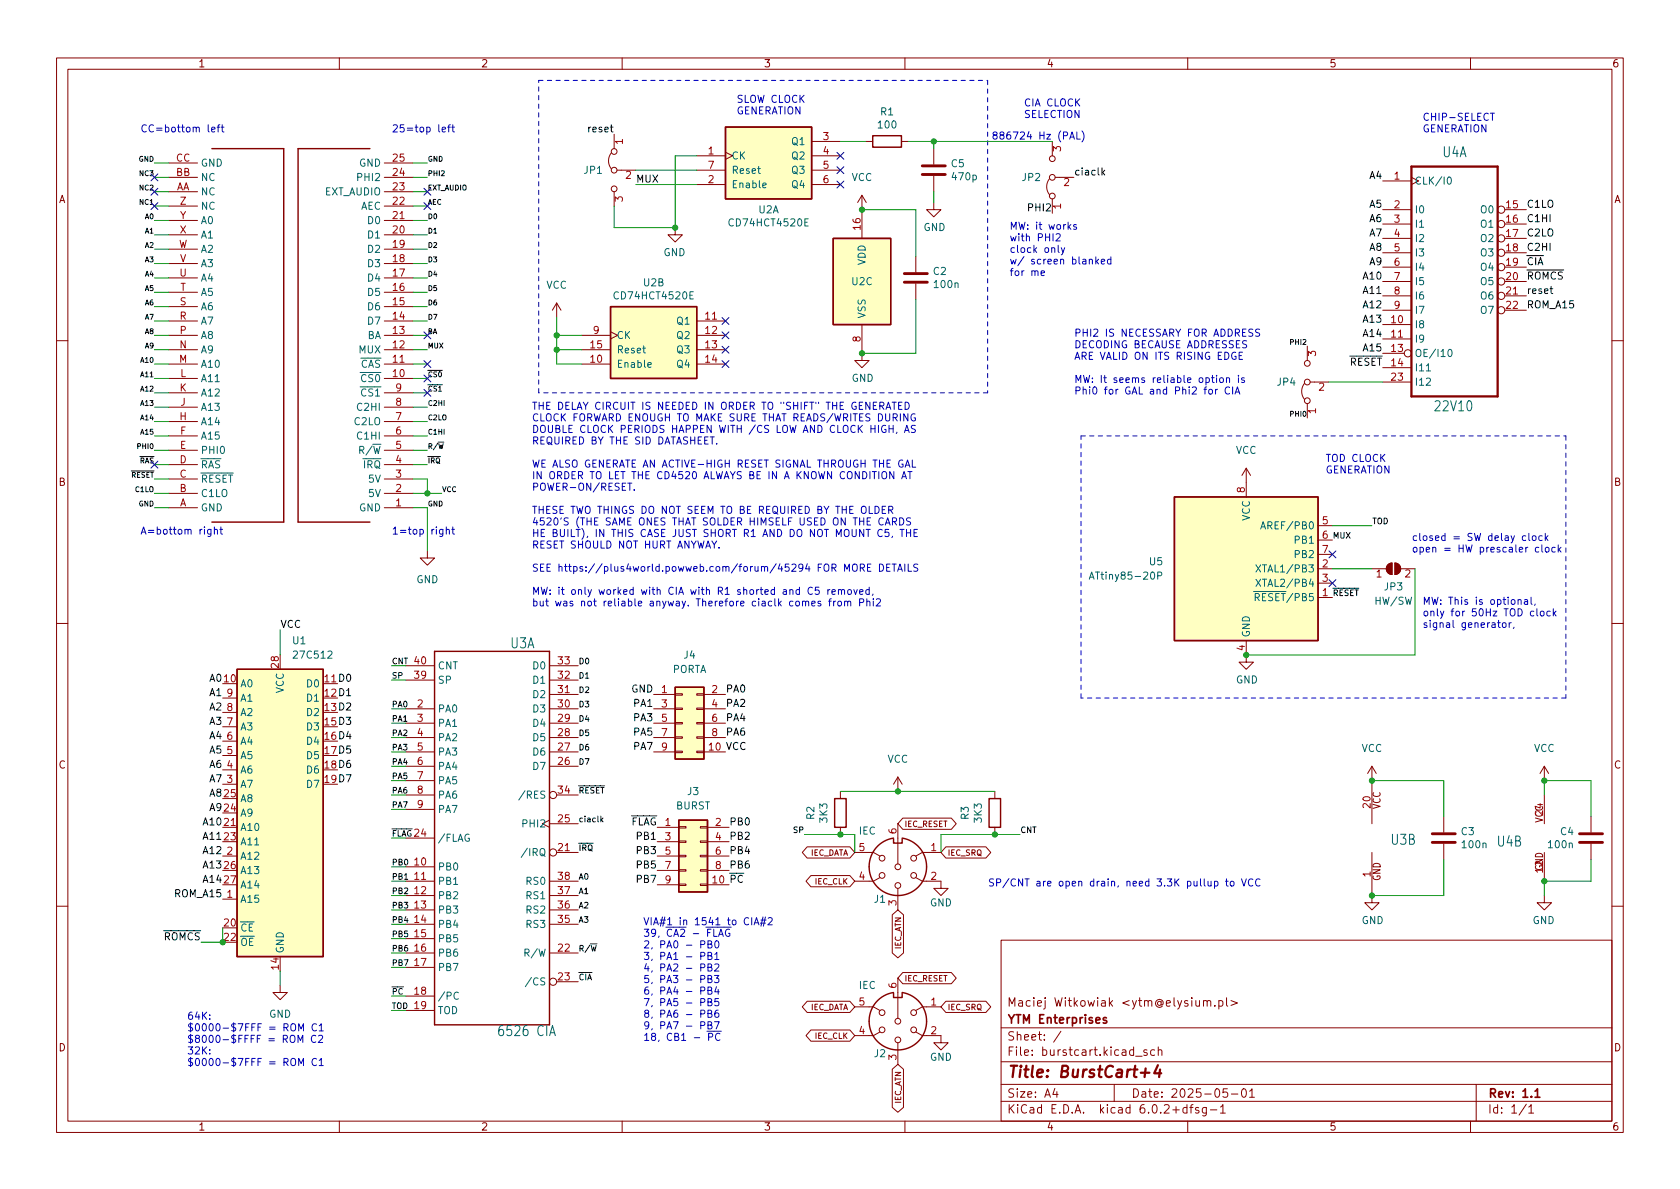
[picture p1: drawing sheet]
<svg xmlns="http://www.w3.org/2000/svg" width="297mm" height="210mm" viewBox="0 0 297 210" stroke-linecap="round" stroke-linejoin="round" font-family="sans-serif">
<defs><g id="words">
<text font-size="2.8" fill="#840000" x="178" y="190.6">Title: BurstCart+4</text>
<g font-size="2.5" fill="#006464">
<text x="255.1" y="27.8">U4A</text>
<text x="253.9" y="72.7">22V10</text>
<text x="90.3" y="114.6">U3A</text>
<text x="246" y="149.4">U3B</text>
<text x="264.8" y="149.7">U4B</text>
<text x="88.7" y="183.2">6526 CIA</text>
</g>
<g font-size="2.1" fill="#840000">
<text x="178" y="178">Maciej Witkowiak &lt;ytm@elysium.pl&gt;</text>
<text x="178" y="184">Sheet: /</text>
<text x="178" y="181">YTM Enterprises</text>
<text x="178" y="186.7">File: burstcart.kicad_sch</text>
<text x="178" y="196.9">KiCad E.D.A. kicad 6.0.2+dfsg-1</text>
<text x="178" y="194.1">Size: A4</text>
<text x="200" y="194.1">Date: 2025-05-01</text>
<text x="263" y="194.1">Rev: 1.1</text>
<text x="263" y="196.9">Id: 1/1</text>
</g>
<g font-size="1.8" fill="#840000">
<text x="35" y="11.9">1</text>
<text x="85" y="11.9">2</text>
<text x="135" y="11.9">3</text>
<text x="185" y="11.9">4</text>
<text x="235" y="11.9">5</text>
<text x="285" y="11.9">6</text>
<text x="10.3" y="35.9">A</text>
<text x="285.3" y="35.9">A</text>
<text x="10.3" y="85.9">B</text>
<text x="285.3" y="85.9">B</text>
<text x="10.3" y="135.9">C</text>
<text x="285.3" y="135.9">C</text>
<text x="244.1" y="143.1" transform="rotate(-90 244.1 143.1)">VCC</text>
<text x="244.1" y="155.8" transform="rotate(-90 244.1 155.8)">GND</text>
<text x="10.3" y="185.9">D</text>
<text x="285.3" y="185.9">D</text>
<text x="35" y="199.9">1</text>
<text x="85" y="199.9">2</text>
<text x="135" y="199.9">3</text>
<text x="185" y="199.9">4</text>
<text x="235" y="199.9">5</text>
<text x="285" y="199.9">6</text>
</g>
<g font-size="1.8" fill="#0000c2">
<text x="24.8" y="23.4">CC=bottom left</text>
<text x="69.2" y="23.4">25=top left</text>
<text x="130.2" y="18.2">SLOW CLOCK</text>
<text x="130.2" y="20.2">GENERATION</text>
<text x="181" y="18.8">CIA CLOCK</text>
<text x="181" y="20.9">SELECTION</text>
<text x="251.5" y="21.3">CHIP-SELECT</text>
<text x="251.5" y="23.4">GENERATION</text>
<text x="175.3" y="24.7">886724 Hz (PAL)</text>
<text x="178.4" y="40.6">MW: it works</text>
<text x="178.4" y="42.7">with PHI2</text>
<text x="178.4" y="44.7">clock only</text>
<text x="178.4" y="46.7">w/ screen blanked</text>
<text x="178.4" y="48.8">for me</text>
<text x="189.9" y="59.5">PHI2 IS NECESSARY FOR ADDRESS</text>
<text x="189.9" y="61.6">DECODING BECAUSE ADDRESSES</text>
<text x="189.9" y="63.6">ARE VALID ON ITS RISING EDGE</text>
<text x="189.9" y="67.7">MW: It seems reliable option is</text>
<text x="189.9" y="69.7">Phi0 for GAL and Phi2 for CIA</text>
<text x="94" y="72.5">THE DELAY CIRCUIT IS NEEDED IN ORDER TO &quot;SHIFT&quot; THE GENERATED</text>
<text x="94" y="74.5">CLOCK FORWARD ENOUGH TO MAKE SURE THAT READS/WRITES DURING</text>
<text x="94" y="76.5">DOUBLE CLOCK PERIODS HAPPEN WITH /CS LOW AND CLOCK HIGH, AS</text>
<text x="94" y="78.6">REQUIRED BY THE SID DATASHEET.</text>
<text x="94" y="82.7">WE ALSO GENERATE AN ACTIVE-HIGH RESET SIGNAL THROUGH THE GAL</text>
<text x="234.3" y="81.7">TOD CLOCK</text>
<text x="234.3" y="83.7">GENERATION</text>
<text x="94" y="84.7">IN ORDER TO LET THE CD4520 ALWAYS BE IN A KNOWN CONDITION AT</text>
<text x="94" y="86.8">POWER-ON/RESET.</text>
<text x="24.8" y="94.5">A=bottom right</text>
<text x="69.2" y="94.5">1=top right</text>
<text x="94" y="90.9">THESE TWO THINGS DO NOT SEEM TO BE REQUIRED BY THE OLDER</text>
<text x="94" y="92.9">4520'S (THE SAME ONES THAT SOLDER HIMSELF USED ON THE CARDS</text>
<text x="94" y="94.9">HE BUILT), IN THIS CASE JUST SHORT R1 AND DO NOT MOUNT C5, THE</text>
<text x="249.6" y="95.6">closed = SW delay clock</text>
<text x="94" y="97">RESET SHOULD NOT HURT ANYWAY.</text>
<text x="94" y="101.1">SEE https://plus4world.powweb.com/forum/45294 FOR MORE DETAILS</text>
<text x="249.6" y="97.7">open = HW prescaler clock</text>
<text x="94" y="105.2">MW: it only worked with CIA with R1 shorted and C5 removed,</text>
<text x="94" y="107.2">but was not reliable anyway. Therefore ciaclk comes from Phi2</text>
<text x="251.5" y="106.9">MW: This is optional,</text>
<text x="251.5" y="109">only for 50Hz TOD clock</text>
<text x="251.5" y="111">signal generator,</text>
<text x="174.6" y="156.7">SP/CNT are open drain, need 3.3K pullup to VCC</text>
<text x="113.7" y="163.6">VIA#1 in 1541 to CIA#2</text>
<text x="113.7" y="165.6">39, ~{CA2} - ~{FLAG}</text>
<text x="113.7" y="167.7">2, PA0 - PB0</text>
<text x="113.7" y="169.7">3, PA1 - PB1</text>
<text x="113.7" y="171.8">4, PA2 - PB2</text>
<text x="113.7" y="173.8">5, PA3 - PB3</text>
<text x="113.7" y="175.9">6, PA4 - PB4</text>
<text x="113.7" y="177.9">7, PA5 - PB5</text>
<text x="113.7" y="180">8, PA6 - PB6</text>
<text x="33" y="180.3">64K:</text>
<text x="33" y="182.4">$0000-$7FFF = ROM C1</text>
<text x="33" y="184.4">$8000-$FFFF = ROM C2</text>
<text x="113.7" y="182">9, PA7 - PB7</text>
<text x="113.7" y="184">18, CB1 - ~{PC}</text>
<text x="33" y="186.4">32K:</text>
<text x="33" y="188.5">$0000-$7FFF = ROM C1</text>
</g>
<g font-size="1.8" fill="#0f0f0f">
<text x="104.4" y="23.4">reset</text>
<text x="112.4" y="32.3">MUX</text>
<text x="189.9" y="31">ciaclk</text>
<text x="242.2" y="31.6">A4</text>
<text x="182.1" y="37.4">PHI2</text>
<text x="242.2" y="39.3">A6</text>
<text x="242.2" y="36.7">A5</text>
<text x="242.2" y="41.8">A7</text>
<text x="269.9" y="39.3">C1HI</text>
<text x="269.9" y="41.8">C2LO</text>
<text x="269.9" y="36.7">C1LO</text>
<text x="242.2" y="44.3">A8</text>
<text x="242.2" y="46.9">A9</text>
<text x="269.9" y="46.9">~{CIA}</text>
<text x="269.9" y="44.3">C2HI</text>
<text x="241.2" y="52">A11</text>
<text x="241.2" y="49.4">A10</text>
<text x="269.9" y="52">reset</text>
<text x="269.9" y="49.4">~{ROMCS}</text>
<text x="241.2" y="57">A13</text>
<text x="241.2" y="59.6">A14</text>
<text x="241.2" y="54.5">A12</text>
<text x="269.9" y="54.5">ROM_A15</text>
<text x="237.2" y="64.7">~{RESET} 14</text>
<text x="241.2" y="62.1">A15</text>
<text x="49.5" y="111">VCC</text>
<text x="37.1" y="123.1">A1</text>
<text x="37.1" y="120.5">A0</text>
<text x="37.1" y="125.6">A2</text>
<text x="57.4" y="120.6">11D0</text>
<text x="57.4" y="123.2">12D1</text>
<text x="57.4" y="125.7">13D2</text>
<text x="111.6" y="122.5">GND</text>
<text x="112.1" y="125">PA1</text>
<text x="128.3" y="122.5">PA0</text>
<text x="128.3" y="125">PA2</text>
<text x="37.1" y="130.7">A4</text>
<text x="37.1" y="128.2">A3</text>
<text x="57.4" y="128.3">15D3</text>
<text x="57.4" y="130.8">16D4</text>
<text x="112.1" y="130.1">PA5</text>
<text x="112.1" y="127.5">PA3</text>
<text x="128.3" y="130.1">PA6</text>
<text x="128.3" y="127.5">PA4</text>
<text x="37.1" y="133.2">A5</text>
<text x="37.1" y="135.8">A6</text>
<text x="57.4" y="133.3">17D5</text>
<text x="57.4" y="135.9">18D6</text>
<text x="112.1" y="132.6">PA7</text>
<text x="125.4" y="132.7">10 VCC</text>
<text x="37.1" y="138.3">A7</text>
<text x="37.1" y="143.4">A9</text>
<text x="37.1" y="140.9">A8</text>
<text x="57.4" y="138.4">19D7</text>
<text x="36.1" y="145.9">A10</text>
<text x="36.1" y="148.5">A11</text>
<text x="110" y="145.9">~{FLAG} 1</text>
<text x="112.8" y="148.5">PB1</text>
<text x="128.9" y="145.9">PB0</text>
<text x="128.9" y="148.5">PB2</text>
<text x="36.1" y="153.6">A13</text>
<text x="36.1" y="151">A12</text>
<text x="112.8" y="151">PB3</text>
<text x="112.8" y="153.6">PB5</text>
<text x="128.9" y="151">PB4</text>
<text x="128.9" y="153.6">PB6</text>
<text x="31" y="158.6">ROM_A15</text>
<text x="36.1" y="156.1">A14</text>
<text x="112.8" y="156.1">PB7</text>
<text x="126" y="156.2">10 ~{PC}</text>
<text x="27.6" y="166.3">~{ROMCS}</text>
</g>
<g font-size="1.8" fill="#006464">
<text x="155.4" y="22.7">100</text>
<text x="155.7" y="20.4">R1</text>
<text x="35.4" y="29.5">GND</text>
<text x="63.5" y="29.5">GND</text>
<text x="129.3" y="28.2">CK</text>
<text x="140.1" y="25.6">Q1</text>
<text x="140.1" y="28.2">Q2</text>
<text x="168.2" y="29.6">C5</text>
<text x="35.4" y="34.5">NC</text>
<text x="35.4" y="32">NC</text>
<text x="57.3" y="34.5">EXT_AUDIO</text>
<text x="63.5" y="32">PHI2</text>
<text x="103.3" y="30.7">JP1</text>
<text x="129.3" y="33.3">Enable</text>
<text x="129.3" y="30.7">Reset</text>
<text x="140.1" y="30.7">Q3</text>
<text x="140.1" y="33.3">Q4</text>
<text x="150.5" y="32">VCC</text>
<text x="168.5" y="31.9">470p</text>
<text x="180.8" y="32">JP2</text>
<text x="250.1" y="32.6">CLK/I0</text>
<text x="35.4" y="39.6">A0</text>
<text x="35.4" y="37.1">NC</text>
<text x="63.7" y="37.1">AEC</text>
<text x="65.2" y="39.6">D0</text>
<text x="129.3" y="40">CD74HCT4520E</text>
<text x="134.1" y="37.7">U2A</text>
<text x="163.3" y="40.8">GND</text>
<text x="250.1" y="37.7">I0</text>
<text x="250.1" y="40.3">I1</text>
<text x="261.9" y="37.7">O0</text>
<text x="261.9" y="40.3">O1</text>
<text x="35.4" y="47.2">A3</text>
<text x="35.4" y="44.7">A2</text>
<text x="35.4" y="42.2">A1</text>
<text x="65.2" y="47.2">D3</text>
<text x="65.2" y="44.7">D2</text>
<text x="65.2" y="42.2">D1</text>
<text x="117.3" y="45.3">GND</text>
<text x="153" y="46.9" transform="rotate(-90 153 46.9)">VDD</text>
<text x="250.1" y="42.8">I2</text>
<text x="250.1" y="45.3">I3</text>
<text x="250.1" y="47.9">I4</text>
<text x="261.9" y="42.8">O2</text>
<text x="261.9" y="45.3">O3</text>
<text x="261.9" y="47.9">O4</text>
<text x="35.4" y="52.3">A5</text>
<text x="35.4" y="49.8">A4</text>
<text x="65.2" y="52.3">D5</text>
<text x="65.2" y="49.8">D4</text>
<text x="96.6" y="51">VCC</text>
<text x="108.9" y="52.9">CD74HCT4520E</text>
<text x="113.8" y="50.6">U2B</text>
<text x="150.6" y="50.4">U2C</text>
<text x="165" y="48.6">C2</text>
<text x="165.3" y="50.9">100n</text>
<text x="250.1" y="50.4">I5</text>
<text x="250.1" y="53">I6</text>
<text x="261.9" y="50.4">O5</text>
<text x="261.9" y="53">O6</text>
<text x="35.4" y="59.9">A8</text>
<text x="35.4" y="57.4">A7</text>
<text x="35.4" y="54.9">A6</text>
<text x="64.9" y="59.9">BA</text>
<text x="65.2" y="57.4">D7</text>
<text x="65.2" y="54.9">D6</text>
<text x="109" y="59.9">CK</text>
<text x="119.8" y="57.4">Q1</text>
<text x="119.8" y="59.9">Q2</text>
<text x="153" y="56.4" transform="rotate(-90 153 56.4)">VSS</text>
<text x="250.1" y="58">I8</text>
<text x="250.1" y="55.5">I7</text>
<text x="261.9" y="55.5">O7</text>
<text x="35.4" y="65">A10</text>
<text x="35.4" y="62.5">A9</text>
<text x="62.3" y="65">~{CAS}</text>
<text x="63.5" y="62.5">MUX</text>
<text x="109" y="65">Enable</text>
<text x="109" y="62.5">Reset</text>
<text x="119.8" y="62.5">Q3</text>
<text x="119.8" y="65">Q4</text>
<text x="250.1" y="60.6">I9</text>
<text x="250.1" y="63.1">OE/I10</text>
<text x="250.1" y="65.7">I11</text>
<text x="35.4" y="70.1">A12</text>
<text x="35.4" y="67.6">A11</text>
<text x="62.6" y="67.6">~{CS0}</text>
<text x="62.6" y="70.1">~{CS1}</text>
<text x="150.6" y="67.5">GND</text>
<text x="225.9" y="68.2">JP4</text>
<text x="250.1" y="68.2">I12</text>
<text x="35.4" y="77.7">A15</text>
<text x="35.4" y="75.2">A14</text>
<text x="35.4" y="72.6">A13</text>
<text x="62.7" y="75.2">C2LO</text>
<text x="63.4" y="77.7">C1HI</text>
<text x="63.4" y="72.6">C2HI</text>
<text x="35.4" y="82.8">~{RAS}</text>
<text x="35.4" y="80.3">PHI0</text>
<text x="62.6" y="80.3">R/~{W}</text>
<text x="62.9" y="82.8">~{IRQ}</text>
<text x="218.5" y="80.3">VCC</text>
<text x="35.4" y="87.9">C1LO</text>
<text x="35.4" y="85.3">~{RESET}</text>
<text x="65.3" y="87.9">5V</text>
<text x="65.3" y="85.3">5V</text>
<text x="35.4" y="90.4">GND</text>
<text x="63.5" y="90.4">GND</text>
<text x="221" y="92.1" transform="rotate(-90 221 92.1)">VCC</text>
<text x="223.8" y="93.6">AREF/PB0</text>
<text x="203.3" y="99.9">U5</text>
<text x="223" y="101.2">XTAL1/PB3</text>
<text x="229.1" y="96.1">PB1</text>
<text x="229.1" y="98.7">PB2</text>
<text x="73.6" y="103.1">GND</text>
<text x="193.5" y="102.5">ATtiny85-20P</text>
<text x="221.3" y="106.3">~{RESET}/PB5</text>
<text x="223" y="103.8">XTAL2/PB4</text>
<text x="243.2" y="106.9">HW/SW</text>
<text x="244.8" y="104.4">JP3</text>
<text x="51.8" y="113.9">U1</text>
<text x="221" y="112.8" transform="rotate(-90 221 112.8)">GND</text>
<text x="52.2" y="116.5">27C512</text>
<text x="77.3" y="118.4">CNT</text>
<text x="94.4" y="118.4">D0</text>
<text x="118.8" y="119">PORTA</text>
<text x="120.9" y="116.5">J4</text>
<text x="42.4" y="121.5">A0</text>
<text x="42.4" y="124.1">A1</text>
<text x="50.2" y="122.6" transform="rotate(-90 50.2 122.6)">VCC</text>
<text x="54.4" y="121.5">D0</text>
<text x="54.4" y="124.1">D1</text>
<text x="77.3" y="126">PA0</text>
<text x="77.3" y="120.9">SP</text>
<text x="94.4" y="126">D3</text>
<text x="94.4" y="123.4">D2</text>
<text x="94.4" y="120.9">D1</text>
<text x="218.5" y="120.8">GND</text>
<text x="42.4" y="131.7">A4</text>
<text x="42.4" y="129.2">A3</text>
<text x="42.4" y="126.6">A2</text>
<text x="54.4" y="126.6">D2</text>
<text x="54.4" y="129.2">D3</text>
<text x="54.4" y="131.7">D4</text>
<text x="77.3" y="128.5">PA1</text>
<text x="77.3" y="131.1">PA2</text>
<text x="94.4" y="131.1">D5</text>
<text x="94.4" y="128.5">D4</text>
<text x="42.4" y="136.8">A6</text>
<text x="42.4" y="134.2">A5</text>
<text x="54.4" y="134.2">D5</text>
<text x="54.4" y="136.8">D6</text>
<text x="77.3" y="133.6">PA3</text>
<text x="77.3" y="136.1">PA4</text>
<text x="94.4" y="136.1">D7</text>
<text x="94.4" y="133.6">D6</text>
<text x="156.9" y="134.9">VCC</text>
<text x="240.7" y="133">VCC</text>
<text x="271.2" y="133">VCC</text>
<text x="42.4" y="141.9">A8</text>
<text x="42.4" y="139.3">A7</text>
<text x="54.4" y="139.3">D7</text>
<text x="77.3" y="138.7">PA5</text>
<text x="77.3" y="141.2">PA6</text>
<text x="77.3" y="143.8">PA7</text>
<text x="92.5" y="141.2">/RES</text>
<text x="119.5" y="143.1">BURST</text>
<text x="121.6" y="140.6">J3</text>
<text x="42.4" y="146.9">A10</text>
<text x="42.4" y="149.5">A11</text>
<text x="42.4" y="144.4">A9</text>
<text x="77.3" y="148.8">/FLAG</text>
<text x="92.7" y="146.3">PHI2</text>
<text x="144" y="144.9" transform="rotate(-90 144 144.9)">R2</text>
<text x="146.3" y="145.4" transform="rotate(-90 146.3 145.4)">3K3</text>
<text x="151.9" y="147.6">IEC</text>
<text x="171.3" y="144.9" transform="rotate(-90 171.3 144.9)">R3</text>
<text x="173.6" y="145.4" transform="rotate(-90 173.6 145.4)">3K3</text>
<text x="258.4" y="147.7">C3</text>
<text x="258.6" y="150">100n</text>
<text x="273.9" y="150">100n</text>
<text x="275.9" y="147.7">C4</text>
<text x="42.4" y="152">A12</text>
<text x="42.4" y="154.6">A13</text>
<text x="77.3" y="153.9">PB0</text>
<text x="93" y="151.4">/IRQ</text>
<text x="42.4" y="159.6">A15</text>
<text x="42.4" y="157.1">A14</text>
<text x="77.3" y="156.5">PB1</text>
<text x="77.3" y="159">PB2</text>
<text x="77.3" y="161.5">PB3</text>
<text x="93.2" y="161.5">RS2</text>
<text x="93.2" y="159">RS1</text>
<text x="93.2" y="156.5">RS0</text>
<text x="154.6" y="159.6">J1</text>
<text x="164.4" y="160.3">GND</text>
<text x="42.4" y="164.7">~{CE}</text>
<text x="42.4" y="167.3">~{OE}</text>
<text x="77.3" y="164.1">PB4</text>
<text x="77.3" y="166.6">PB5</text>
<text x="93.2" y="164.1">RS3</text>
<text x="240.7" y="163.4">GND</text>
<text x="271" y="163.4">GND</text>
<text x="50.2" y="168.7" transform="rotate(-90 50.2 168.7)">GND</text>
<text x="77.3" y="169.2">PB6</text>
<text x="77.3" y="171.7">PB7</text>
<text x="93.2" y="169.2">R/W</text>
<text x="47.6" y="180">GND</text>
<text x="77.3" y="176.8">/PC</text>
<text x="77.3" y="179.3">TOD</text>
<text x="93.7" y="174.2">/CS</text>
<text x="151.9" y="174.9">IEC</text>
<text x="154.6" y="186.9">J2</text>
<text x="164.4" y="187.6">GND</text>
</g>
<g font-size="1.8" fill="#a90000">
<text x="31.1" y="28.6">CC</text>
<text x="69.5" y="28.6">25</text>
<text x="110.1" y="25.5" transform="rotate(-90 110.1 25.5)">1</text>
<text x="125.2" y="27.3">1</text>
<text x="125.2" y="29.8">7</text>
<text x="145.6" y="24.8">3</text>
<text x="145.6" y="27.3">4</text>
<text x="145.6" y="29.8">5</text>
<text x="187.6" y="26.8" transform="rotate(-90 187.6 26.8)">3</text>
<text x="31.1" y="33.6">AA</text>
<text x="31.1" y="31.1">BB</text>
<text x="69.5" y="33.6">23</text>
<text x="69.5" y="31.1">24</text>
<text x="110.1" y="35.7" transform="rotate(-90 110.1 35.7)">3</text>
<text x="110.6" y="31.6">2</text>
<text x="125.2" y="32.4">2</text>
<text x="145.6" y="32.4">6</text>
<text x="188.1" y="32.9">2</text>
<text x="246.5" y="31.7">1</text>
<text x="31.8" y="41.3">X</text>
<text x="31.8" y="38.7">Y</text>
<text x="31.8" y="36.2">Z</text>
<text x="69.5" y="41.3">20</text>
<text x="69.5" y="38.7">21</text>
<text x="69.5" y="36.2">22</text>
<text x="152.1" y="40.6" transform="rotate(-90 152.1 40.6)">16</text>
<text x="187.6" y="36.9" transform="rotate(-90 187.6 36.9)">1</text>
<text x="246.5" y="36.8">2</text>
<text x="246.5" y="39.4">3</text>
<text x="246.5" y="41.9">4</text>
<text x="266.4" y="36.8">15</text>
<text x="266.4" y="39.4">16</text>
<text x="266.4" y="41.9">17</text>
<text x="31.6" y="43.8">W</text>
<text x="31.8" y="46.3">V</text>
<text x="69.5" y="46.3">18</text>
<text x="69.5" y="43.8">19</text>
<text x="246.5" y="44.4">5</text>
<text x="246.5" y="47">6</text>
<text x="266.4" y="44.4">18</text>
<text x="266.4" y="47">19</text>
<text x="31.7" y="48.9">U</text>
<text x="31.8" y="54">S</text>
<text x="31.8" y="51.4">T</text>
<text x="69.5" y="54">15</text>
<text x="69.5" y="51.4">16</text>
<text x="69.5" y="48.9">17</text>
<text x="246.5" y="49.5">7</text>
<text x="246.5" y="52.1">8</text>
<text x="266.4" y="49.5">20</text>
<text x="266.4" y="52.1">21</text>
<text x="31.7" y="56.5">R</text>
<text x="31.8" y="59">P</text>
<text x="69.5" y="59">13</text>
<text x="69.5" y="56.5">14</text>
<text x="104.9" y="59">9</text>
<text x="124.7" y="56.5">11</text>
<text x="124.7" y="59">12</text>
<text x="246" y="57.1">10</text>
<text x="246" y="59.7">11</text>
<text x="246.5" y="54.6">9</text>
<text x="266.4" y="54.6">22</text>
<text x="31.6" y="64.1">M</text>
<text x="31.7" y="61.6">N</text>
<text x="69.5" y="64.1">11</text>
<text x="69.5" y="61.6">12</text>
<text x="104.4" y="64.1">10</text>
<text x="104.4" y="61.6">15</text>
<text x="124.7" y="61.6">13</text>
<text x="124.7" y="64.1">14</text>
<text x="152.1" y="60.4" transform="rotate(-90 152.1 60.4)">8</text>
<text x="232.7" y="63" transform="rotate(-90 232.7 63)">3</text>
<text x="246" y="62.2">13</text>
<text x="31.7" y="69.2">K</text>
<text x="31.8" y="66.7">L</text>
<text x="31.9" y="71.7">J</text>
<text x="69.5" y="66.7">10</text>
<text x="70" y="71.7">8</text>
<text x="70" y="69.2">9</text>
<text x="233.2" y="69.1">2</text>
<text x="246" y="67.3">23</text>
<text x="31.7" y="74.3">H</text>
<text x="31.8" y="76.8">F</text>
<text x="70" y="76.8">6</text>
<text x="70" y="74.3">7</text>
<text x="232.7" y="73.1" transform="rotate(-90 232.7 73.1)">1</text>
<text x="31.7" y="81.9">D</text>
<text x="31.8" y="79.4">E</text>
<text x="70" y="81.9">4</text>
<text x="70" y="79.4">5</text>
<text x="31.7" y="89.5">A</text>
<text x="31.7" y="87">B</text>
<text x="31.7" y="84.4">C</text>
<text x="70" y="89.5">1</text>
<text x="70" y="87">2</text>
<text x="70" y="84.4">3</text>
<text x="220.1" y="87.1" transform="rotate(-90 220.1 87.1)">8</text>
<text x="233.8" y="92.7">5</text>
<text x="233.8" y="95.2">6</text>
<text x="233.8" y="100.3">2</text>
<text x="233.8" y="97.8">7</text>
<text x="233.8" y="105.4">1</text>
<text x="233.8" y="102.9">3</text>
<text x="243.3" y="102.1">1</text>
<text x="248.4" y="102.1">2</text>
<text x="49.3" y="118.1" transform="rotate(-90 49.3 118.1)">28</text>
<text x="73.3" y="117.5">40</text>
<text x="98.7" y="117.5">33</text>
<text x="220.1" y="115" transform="rotate(-90 220.1 115)">4</text>
<text x="39.7" y="120.6">10</text>
<text x="40.1" y="125.7">8</text>
<text x="40.1" y="123.2">9</text>
<text x="73.3" y="120">39</text>
<text x="73.8" y="125.1">2</text>
<text x="98.7" y="125.1">30</text>
<text x="98.7" y="122.5">31</text>
<text x="98.7" y="120">32</text>
<text x="117" y="122.5">1</text>
<text x="117" y="125.1">3</text>
<text x="125.9" y="122.5">2</text>
<text x="125.9" y="125.1">4</text>
<text x="40.1" y="130.8">6</text>
<text x="40.1" y="128.3">7</text>
<text x="73.8" y="127.6">3</text>
<text x="73.8" y="130.2">4</text>
<text x="98.7" y="130.2">28</text>
<text x="98.7" y="127.6">29</text>
<text x="117" y="127.6">5</text>
<text x="117" y="130.2">7</text>
<text x="125.9" y="127.6">6</text>
<text x="125.9" y="130.2">8</text>
<text x="40.1" y="135.9">4</text>
<text x="40.1" y="133.3">5</text>
<text x="73.8" y="132.7">5</text>
<text x="73.8" y="135.2">6</text>
<text x="73.8" y="137.8">7</text>
<text x="98.7" y="135.2">26</text>
<text x="98.7" y="132.7">27</text>
<text x="117" y="132.7">9</text>
<text x="39.7" y="143.5">24</text>
<text x="39.7" y="141">25</text>
<text x="40.1" y="138.4">3</text>
<text x="73.8" y="140.3">8</text>
<text x="73.8" y="142.9">9</text>
<text x="98.7" y="140.3">34</text>
<text x="242.3" y="142.8" transform="rotate(-90 242.3 142.8)">20</text>
<text x="39.7" y="146">21</text>
<text x="39.7" y="148.6">23</text>
<text x="73.3" y="147.9">24</text>
<text x="98.7" y="145.4">25</text>
<text x="117.6" y="148.6">3</text>
<text x="126.5" y="146">2</text>
<text x="126.5" y="148.6">4</text>
<text x="158.5" y="147.4" transform="rotate(-90 158.5 147.4)">6</text>
<text x="272.8" y="144.1" transform="rotate(-90 272.8 144.1)">24</text>
<text x="39.7" y="153.7">26</text>
<text x="40.1" y="151.1">2</text>
<text x="73.3" y="153">10</text>
<text x="73.3" y="155.6">11</text>
<text x="98.7" y="150.5">21</text>
<text x="98.7" y="155.6">38</text>
<text x="117.6" y="151.1">5</text>
<text x="117.6" y="153.7">7</text>
<text x="126.5" y="151.1">6</text>
<text x="126.5" y="153.7">8</text>
<text x="151.9" y="155.6">4</text>
<text x="151.9" y="150.5">5</text>
<text x="164.6" y="150.5">1</text>
<text x="164.6" y="155.6">2</text>
<text x="242.3" y="155" transform="rotate(-90 242.3 155)">1</text>
<text x="272.8" y="154.3" transform="rotate(-90 272.8 154.3)">12</text>
<text x="39.7" y="156.2">27</text>
<text x="40.1" y="158.7">1</text>
<text x="73.3" y="158.1">12</text>
<text x="73.3" y="160.6">13</text>
<text x="98.7" y="160.6">36</text>
<text x="98.7" y="158.1">37</text>
<text x="117.6" y="156.2">9</text>
<text x="158.5" y="160.1" transform="rotate(-90 158.5 160.1)">3</text>
<text x="39.7" y="163.8">20</text>
<text x="39.7" y="166.4">22</text>
<text x="73.3" y="163.2">14</text>
<text x="73.3" y="165.7">15</text>
<text x="98.7" y="163.2">35</text>
<text x="49.3" y="171.4" transform="rotate(-90 49.3 171.4)">14</text>
<text x="73.3" y="168.3">16</text>
<text x="73.3" y="170.8">17</text>
<text x="98.7" y="168.3">22</text>
<text x="98.7" y="173.3">23</text>
<text x="73.3" y="175.9">18</text>
<text x="73.3" y="178.4">19</text>
<text x="151.9" y="177.8">5</text>
<text x="158.5" y="174.7" transform="rotate(-90 158.5 174.7)">6</text>
<text x="164.6" y="177.8">1</text>
<text x="151.9" y="182.9">4</text>
<text x="164.6" y="182.9">2</text>
<text x="158.5" y="187.4" transform="rotate(-90 158.5 187.4)">3</text>
</g>
<g font-size="1.4" fill="#0f0f0f">
<text x="235.6" y="95.2">MUX</text>
<text x="242.6" y="92.7">TOD</text>
<text x="235.6" y="105.4">~{RESET}</text>
<text x="69.2" y="120">SP</text>
<text x="69.2" y="117.4">CNT</text>
<text x="102.2" y="120">D1</text>
<text x="102.2" y="117.4">D0</text>
<text x="69.2" y="125.1">PA0</text>
<text x="102.2" y="122.5">D2</text>
<text x="102.2" y="125.1">D3</text>
<text x="69.2" y="130.1">PA2</text>
<text x="69.2" y="127.6">PA1</text>
<text x="102.2" y="127.6">D4</text>
<text x="102.2" y="130.1">D5</text>
<text x="69.2" y="137.8">PA5</text>
<text x="69.2" y="132.7">PA3</text>
<text x="69.2" y="135.2">PA4</text>
<text x="102.2" y="132.7">D6</text>
<text x="102.2" y="135.2">D7</text>
<text x="69.2" y="140.3">PA6</text>
<text x="69.2" y="142.8">PA7</text>
<text x="102.2" y="140.3">~{RESET}</text>
<text x="69.2" y="147.9">~{FLAG}</text>
<text x="102.2" y="145.4">ciaclk</text>
<text x="140.4" y="147.3">SP</text>
<text x="180.3" y="147.3">CNT</text>
<text x="69.2" y="155.5">PB1</text>
<text x="69.2" y="153">PB0</text>
<text x="102.2" y="155.5">A0</text>
<text x="102.2" y="150.5">~{IRQ}</text>
<text x="69.2" y="158.1">PB2</text>
<text x="69.2" y="160.6">PB3</text>
<text x="102.2" y="158.1">A1</text>
<text x="102.2" y="160.6">A2</text>
<text x="69.2" y="163.2">PB4</text>
<text x="69.2" y="165.7">PB5</text>
<text x="102.2" y="163.2">A3</text>
<text x="69.2" y="170.8">PB7</text>
<text x="69.2" y="168.2">PB6</text>
<text x="102.2" y="173.3">~{CIA}</text>
<text x="102.2" y="168.2">R/~{W}</text>
<text x="69.2" y="175.9">~{PC}</text>
<text x="69.2" y="178.4">TOD</text>
</g>
<g font-size="1.4" fill="#840000">
<text x="159.9" y="146.2">IEC_RESET</text>
<text x="143.1" y="151.3">IEC_DATA</text>
<text x="167.5" y="151.3">IEC_SRQ</text>
<text x="144.1" y="156.4">IEC_CLK</text>
<text x="159.3" y="167.9" transform="rotate(-90 159.3 167.9)">IEC_ATN</text>
<text x="159.9" y="173.5">IEC_RESET</text>
<text x="143.1" y="178.6">IEC_DATA</text>
<text x="167.5" y="178.6">IEC_SRQ</text>
<text x="144.1" y="183.7">IEC_CLK</text>
<text x="159.3" y="195.2" transform="rotate(-90 159.3 195.2)">IEC_ATN</text>
</g>
<g font-size="1.2" fill="#0f0f0f">
<text x="24.6" y="28.6">GND</text>
<text x="75.6" y="28.6">GND</text>
<text x="24.8" y="33.7">NC2</text>
<text x="24.8" y="31.1">NC3</text>
<text x="75.6" y="31.1">PHI2</text>
<text x="75.6" y="33.7">EXT_AUDIO</text>
<text x="24.8" y="36.2">NC1</text>
<text x="25.7" y="38.7">A0</text>
<text x="25.7" y="41.3">A1</text>
<text x="75.6" y="41.3">D1</text>
<text x="75.6" y="38.7">D0</text>
<text x="75.6" y="36.2">AEC</text>
<text x="25.7" y="43.8">A2</text>
<text x="25.7" y="46.4">A3</text>
<text x="75.6" y="46.4">D3</text>
<text x="75.6" y="43.8">D2</text>
<text x="25.7" y="51.4">A5</text>
<text x="25.7" y="48.9">A4</text>
<text x="25.7" y="54">A6</text>
<text x="75.6" y="54">D6</text>
<text x="75.6" y="48.9">D4</text>
<text x="75.6" y="51.4">D5</text>
<text x="25.7" y="56.5">A7</text>
<text x="25.7" y="59.1">A8</text>
<text x="75.6" y="56.5">D7</text>
<text x="75.6" y="59.1">BA</text>
<text x="25" y="64.1">A10</text>
<text x="25.7" y="61.6">A9</text>
<text x="75.6" y="61.6">MUX</text>
<text x="228.4" y="61">PHI2</text>
<text x="25" y="71.8">A13</text>
<text x="25" y="69.2">A12</text>
<text x="25" y="66.7">A11</text>
<text x="75.6" y="69.2">~{CS1}</text>
<text x="75.6" y="71.8">C2HI</text>
<text x="75.6" y="66.7">~{CS0}</text>
<text x="25" y="76.8">A15</text>
<text x="25" y="74.3">A14</text>
<text x="75.6" y="74.3">C2LO</text>
<text x="75.6" y="76.8">C1HI</text>
<text x="228.4" y="73.7">PHI0</text>
<text x="23.7" y="81.9">~{RAS}</text>
<text x="24.6" y="79.4">PHI0</text>
<text x="75.6" y="79.4">R/~{W}</text>
<text x="75.6" y="81.9">~{IRQ}</text>
<text x="22.2" y="84.5">~{RESET}</text>
<text x="24" y="87">C1LO</text>
<text x="24.6" y="89.5">GND</text>
<text x="75.6" y="89.5">GND</text>
<text x="78.1" y="87">VCC</text>
</g>
</g></defs>
<g fill="none" stroke="#840000" stroke-width=".18">
<path d="M10 10.2h277v190.1h-277zM12 12.2h273v186.1h-273zM60 10.2v2M110 10.2v2M160 10.2v2M210 10.2v2M260 10.2v2M29.8 31.4h5.1M29.8 39h5.1M29.8 36.4h5.1M29.8 33.9h5.1M29.8 28.8h5.1"/>
<path d="M67.9 31.4h5.1M67.9 39h5.1M67.9 36.4h5.1M67.9 33.9h5.1M67.9 28.8h5.1M108.1 27a2.26 2.26 0 0 0 0 2.8M108.6 23.7v2.6M108.6 33.9v2.5M109.1 30.1h3.3M123.2 30.1h5.1M123.2 27.6h5.1M123.2 32.6h5.1"/>
<path d="M128.3 26.9l1.2 .7-1.2 .6M143.5 30.1h5.1M143.5 27.6h5.1M143.5 32.6h5.1M143.5 25h5.1M152.4 34.5l-.8 1.3M152.4 34.5v7.7M152.4 34.5l.8 1.3M153 25h1.3M159.4 25h1.3M165.1 35.8v1.3h1.3l-1.3 1.2-1.3-1.2h1.3M165.1 26.3v2.8"/>
<path d="M165.1 31.1v2.8M185.5 31.6a2.26 2.26 0 0 0 0 2.8M186.1 25v2.6M186.1 35.2v2.5M186.6 31.4h3.3M244.5 32h5.1M244.5 37.1h5.1M244.5 39.6h5.1M266.1 37.1h3.8M266.1 39.6h3.8M29.8 56.8h5.1M29.8 59.3h5.1"/>
<path d="M29.8 54.2h5.1M29.8 51.7h5.1M29.8 49.1h5.1M29.8 46.6h5.1M29.8 44.1h5.1M29.8 41.5h5.1M67.9 56.8h5.1M67.9 59.3h5.1M67.9 54.2h5.1M67.9 51.7h5.1M67.9 49.1h5.1M67.9 46.6h5.1"/>
<path d="M67.9 44.1h5.1M67.9 41.5h5.1M98.4 53.6l-.7 1.3M98.4 53.6v2.5M98.4 53.6l.8 1.3M102.9 59.3h5M107.9 58.7l1.3 .6-1.3 .6M119.4 40.3v1.2h-1.3l1.3 1.3 1.2-1.3h-1.2M123.2 56.8h5.1M123.2 59.3h5.1M152.4 57.4v6.3h1.3l-1.3 1.3-1.3-1.3h1.3M161.9 45.3v2.8"/>
<path d="M161.9 50.2v2.8M244.5 57.4h5.1M244.5 59.9h5.1M244.5 42.2h5.1M244.5 44.7h5.1M244.5 47.2h5.1M244.5 49.8h5.1M244.5 52.3h5.1M244.5 54.9h5.1M266.1 42.2h3.8M266.1 44.7h3.8M266.1 47.2h3.8"/>
<path d="M266.1 49.8h3.8M266.1 52.3h3.8M266.1 54.9h3.8M10 60.2h2M29.8 64.4h5.1M29.8 61.8h5.1M29.8 66.9h5.1M29.8 79.6h5.1M29.8 77.1h5.1M29.8 74.5h5.1M29.8 72h5.1M29.8 69.5h5.1"/>
<path d="M67.9 64.4h5.1M67.9 61.8h5.1M67.9 66.9h5.1M67.9 79.6h5.1M67.9 77.1h5.1M67.9 74.5h5.1M67.9 72h5.1M67.9 69.5h5.1M102.9 64.4h5M102.9 61.8h5M123.2 64.4h5.1M123.2 61.8h5.1"/>
<path d="M230.6 67.8a2.26 2.26 0 0 0 0 2.8M231.1 61.2v2.5M231.1 71.4v2.5M231.6 67.6h3.3M244.5 67.6h5.1M244.5 62.5h3.8M244.5 65h5.1M285 60.2h2M29.8 89.8h5.1M29.8 87.2h5.1M29.8 84.7h5.1M29.8 82.2h5.1"/>
<path d="M67.9 89.8h5.1M67.9 87.2h5.1M67.9 84.7h5.1M67.9 82.2h5.1M75.6 97.4v1.3h1.2l-1.2 1.2-1.3-1.2h1.3M220.3 82.8l-.7 1.3M220.3 82.8v5.1M220.3 82.8l.8 1.3M233 93h2.6M233 95.5h2.6M233 98h2.6M245.4 99.9l.7-.3v2a1.02 1.02 0 0 1-.9-.6 1.02 1.02 0 0 1 .2-1.1z"/>
<path d="M246.6 99.6a1.02 1.02 0 0 1 1 1 1.02 1.02 0 0 1-1 1zM10 110.2h2M71.8 117.7h5M97.2 117.7h5M220.3 113.3v3.8h1.3l-1.3 1.3-1.2-1.3h1.2M233 100.6h2.6M233 105.7h2.6M233 103.1h2.6M242.6 100.6h2.5M247.6 100.6h2.6M285 110.2h2M39.4 138.7h2.5"/>
<path d="M39.4 136.1h2.5M39.4 133.6h2.5M39.4 131.1h2.5M39.4 128.5h2.5M39.4 126h2.5M39.4 123.4h2.5M71.8 133h5M71.8 125.3h5M71.8 127.9h5M71.8 130.4h5M71.8 135.5h5M71.8 120.3h5"/>
<path d="M71.8 138h5M97.2 122.8h5M97.2 133h5M97.2 125.3h5M97.2 127.9h5M97.2 130.4h5M97.2 135.5h5M97.2 120.3h5M115.6 122.8h3.8M115.6 133h3.8M115.6 125.3h3.8M115.6 127.9h3.8"/>
<path d="M115.6 130.4h3.8M119.4 132.8h1.2v.3h-1.2zM119.4 130.3h1.2v.3h-1.2zM119.4 127.8h1.2v.2h-1.2zM119.4 125.2h1.2v.3h-1.2zM119.4 122.7h1.2v.2h-1.2zM123.2 132.8h1.3v.3h-1.3zM123.2 130.3h1.3v.3h-1.3zM123.2 127.8h1.3v.2h-1.3zM123.2 125.2h1.3v.3h-1.3zM123.2 122.7h1.3v.2h-1.3zM124.5 122.8h3.8"/>
<path d="M124.5 133h3.8M124.5 125.3h3.8M124.5 127.9h3.8M124.5 130.4h3.8M148.6 139.9v1.3M158.7 137.4v2.5M158.7 137.4l-.7 1.3M158.7 137.4l.8 1.3M175.9 139.9v1.3M242.6 135.5v10.2M242.6 135.5l-.8 1.3M242.6 135.5l.7 1.3"/>
<path d="M273 135.5v2.5M273 135.5l-.7 1.3M273 135.5l.8 1.3M39.4 146.3h2.5M39.4 151.4h2.5M39.4 159h2.5M71.8 153.3h5M71.8 155.8h5M71.8 158.4h5M71.8 148.2h5M71.8 140.6h5M71.8 143.1h5"/>
<path d="M97.2 155.8h5M97.2 158.4h5M97.2 145.7h5M98.4 150.7h3.8M98.4 140.6h3.8M116.2 146.3h3.8M116.2 156.5h3.8M116.2 148.8h3.8M116.2 151.4h3.8M116.2 153.9h3.8M120 156.3h1.3v.3h-1.3zM120 153.8h1.3v.2h-1.3z"/>
<path d="M120 151.3h1.3v.2h-1.3zM120 148.7h1.3v.3h-1.3zM120 146.2h1.3v.2h-1.3zM123.8 156.3h1.3v.3h-1.3zM123.8 153.8h1.3v.2h-1.3zM123.8 151.3h1.3v.2h-1.3zM123.8 148.7h1.3v.3h-1.3zM123.8 146.2h1.3v.2h-1.3zM125.1 146.3h3.8M125.1 156.5h3.8M125.1 148.8h3.8M125.1 151.4h3.8"/>
<path d="M125.1 153.9h3.8M142.7 149.8h7.6l.8 .9-.8 1h-7.6l-.9-1zM143.4 154.8h6.9l.8 1-.8 1h-6.9l-.9-1zM148.6 146.3v1.3M151.1 150.7h3.3l1.2 .7M155.6 155.2l-1.2 .6h-3.3M158.7 145.7v7.1M158.7 157.1v3.8M159.6 144.7h8.6l.9 1-.9 1h-8.6l-.9-1zM161.9 155.2l1.2 .6h3.3v1.3h1.2l-1.2 1.3-1.3-1.3h1.3M166.4 150.7h-3.3l-1.2 .7M167.2 149.8h7.1l.9 .9-.9 1h-7.1l-.8-1z"/>
<path d="M175.9 146.3v1.3M242.6 150.7v8.9h1.2l-1.2 1.3-1.3-1.3h1.3M255.3 144.4v2.8M255.3 149.2v2.8M271.5 144.6l1.2 .4-1.2 .4M271.5 151.1a.79 .79 0 0 1 1.2 .2v.2h-1.2zM273 158.4v1.2h-1.2l1.2 1.3 1.3-1.3h-1.3M273 140.6v5.1M273 150.7v5.1M281.3 144.4v2.8M281.3 149.2v2.8M10 160.2h2"/>
<path d="M49.5 174.2v1.3h1.3l-1.3 1.3-1.2-1.3h1.2M71.8 160.9h5M71.8 163.4h5M71.8 166h5M71.8 168.5h5M71.8 171.1h5M71.8 176.1h5M71.8 178.7h5M97.2 160.9h5M97.2 163.4h5M97.2 168.5h5M98.4 173.6h3.8"/>
<path d="M142.7 177.1h7.6l.8 .9-.8 1h-7.6l-.9-1zM151.1 178h3.3l1.2 .7M157.8 161.8l.9-.9 1 .9v6.7l-1 .9-.9-.9zM158.7 173v7.1M159.6 172h8.6l.9 1-.9 1h-8.6l-.9-1zM166.4 178h-3.3l-1.2 .7M167.2 177.1h7.1l.9 .9-.9 1h-7.1l-.8-1zM177 166.3h108v32h-108zM212.8 177.1l.2-.2 .4 .1v.9M212.8 176.9v1M213.4 177.1l.2-.2 .4 .1 .1 .9M214.8 177.8v.1"/>
<path d="M215.5 177l.4-.1 .3 .3v.4l-.1 .3h-.6M215.5 176.9v1.5M216.9 176.4v1.3l.2 .2M217.6 176.9l1.2 .5-1.2 .4M285 160.2h2M60 198.3v2M110 198.3v2M143.4 182.1h6.9l.8 1-.8 1h-6.9l-.9-1zM155.6 182.5l-1.2 .6h-3.3M157.8 189.1l.9-.9 1 .9v6.7l-1 .9-.9-.9zM158.7 184.4v3.8M160 198.3v2"/>
<path d="M161.9 182.5l1.2 .6h3.3v1.3h1.2l-1.2 1.3-1.3-1.3h1.3M177 194.8h108M177 191.8h108M177 187.8h108M177 181.8h108M186.5 192.5l-.4 1h1M186.9 193v1M187.6 182.4l-1.3 1.9M197 191.8v3M200.8 186.8h1.1M202.8 185.7l-.4-.1-.2 .2 .1 .3 .5 .1v.4h-.6M204.1 185.7l-.4-.1-.3 .3v.4l.2 .3h.5"/>
<path d="M204.8 185.8l.2-.2 .4 .1v.9M204.8 185.1v1.5M209.9 195.9l-.5-.1-.3 .3v.4l.2 .3h.6M209.9 195.3v1.5M210 198.3v2M210.4 195.8h.5M210.9 195.3l-.3 .2v1.3M211.9 195.9l-.3-.1-.2 .2v.3l.5 .1v.4h-.5M213.3 195.8v1.2l-.3 .3h-.4M213.3 195.9l-.4-.1-.3 .3v.4l.1 .3h.6M214 196.3h1.1M215.8 195.8l.4-.5v1.5"/>
<path d="M215.8 196.8h.8M217 192.5h-.7l-.1 .7 .2-.1 .5 .1 .2 .2-.1 .5-.2 .1-.6-.1M217.7 193.5h1.2M219.7 192.6l.2-.1a.81 .81 0 0 1 .5 .7 .81 .81 0 0 1-.3 .8h-.1a.81 .81 0 0 1-.6-.6 .81 .81 0 0 1 .3-.8zM220.9 193l.5-.5v1.5M220.9 194h.9M260 198.3v2M261 191.8v6.5M269.9 195.3l-1.3 1.9M270.3 195.8l.4-.5v1.5M270.3 196.8h.9"/>
<circle cx="108.6" cy="33.4" r=".51"/>
<circle cx="108.6" cy="26.8" r=".51"/>
<circle cx="108.6" cy="30.1" r=".51"/>
<circle cx="186.1" cy="34.7" r=".51"/>
<circle cx="186.1" cy="31.4" r=".51"/>
<circle cx="186.1" cy="28.1" r=".51"/>
<circle cx="265.4" cy="39.6" r=".63"/>
<circle cx="265.4" cy="37.1" r=".63"/>
<circle cx="265.4" cy="42.2" r=".63"/>
<circle cx="265.4" cy="47.2" r=".63"/>
<circle cx="265.4" cy="49.8" r=".63"/>
<circle cx="265.4" cy="44.7" r=".63"/>
<circle cx="265.4" cy="54.9" r=".63"/>
<circle cx="265.4" cy="52.3" r=".63"/>
<circle cx="231.1" cy="67.6" r=".51"/>
<circle cx="231.1" cy="70.9" r=".51"/>
<circle cx="231.1" cy="64.3" r=".51"/>
<circle cx="248.9" cy="62.5" r=".63"/>
<circle cx="97.8" cy="150.7" r=".63"/>
<circle cx="97.8" cy="140.6" r=".63"/>
<circle cx="156" cy="154.8" r=".51"/>
<circle cx="156" cy="151.8" r=".51"/>
<circle cx="158.8" cy="156.6" r=".51"/>
<circle cx="158.8" cy="153.3" r=".51"/>
<circle cx="161.5" cy="154.8" r=".51"/>
<circle cx="161.5" cy="151.8" r=".51"/>
<circle cx="97.8" cy="173.6" r=".63"/>
<circle cx="156" cy="179.1" r=".51"/>
<circle cx="161.5" cy="179.1" r=".51"/>
<circle cx="156" cy="182.1" r=".51"/>
<circle cx="158.8" cy="180.6" r=".51"/>
<circle cx="158.8" cy="183.9" r=".51"/>
<circle cx="161.5" cy="182.1" r=".51"/>
</g>
<path d="M195.6 180l-.3-.1-.2 .2v.3l.5 .1v.4h-.5M271.4 193l.4-.5v1.5M271.4 194h.9" fill="none" stroke="#840000" stroke-width=".3"/>
<path d="M201.7 189.7h1.5M202.6 188.9l-.2 1.6M204.7 188.4l-.6 1.4h1.2M205.1 189.1l-.2 1.4" fill="none" stroke="#840000" stroke-width=".4"/>
<path d="M163.1 30.9h4M163.1 29.3h4M159.9 49.9h4.1M159.9 48.4h4.1M253.2 149h4.1M253.2 147.4h4.1M279.3 149h4M279.3 147.4h4" fill="none" stroke="#840000" stroke-width=".51"/>
<g fill="#840000" stroke="#840000" stroke-width=".18">
<path d="M245.4 99.9l.7-.3v2a1.02 1.02 0 0 1-.9-.6 1.02 1.02 0 0 1 .2-1.1z"/>
<path d="M246.6 99.6a1.02 1.02 0 0 1 1 1 1.02 1.02 0 0 1-1 1z"/>
</g>
<g fill="none" stroke="#840000" stroke-width=".25">
<path d="M37.5 26.3h12.7v66h-12.7M65.4 26.3h-12.7v66h12.7M128.3 22.5h15.2v12.7h-15.2zM154.3 24h5.1v2h-5.1zM107.9 54.2h15.3v12.7h-15.3zM147.3 42.2h10.2v15.2h-10.2zM207.6 87.9h25.4v25.4h-25.4zM41.9 118.4h15.2v50.8h-15.2zM76.8 115.2h20.4v66h-20.4zM119.4 121.5h5.1v12.7h-5.1zM120 145h5.1v12.7h-5.1zM147.6 141.2h2v5.1h-2z"/>
<path d="M158 148.2a5.1 5.1 0 0 0-3.5 7.8 5.1 5.1 0 0 0 8.5 0 5.1 5.1 0 0 0-3.5-7.8M158 148.3v.8h1.5v-.8M174.9 141.2h2v5.1h-2zM158 175.5a5.1 5.1 0 0 0-4.3 5.1M158 175.6v.8h1.5v-.8M159.5 175.5a5.1 5.1 0 0 1 4.3 5.5 5.1 5.1 0 0 1-5.3 4.6 5.1 5.1 0 0 1-4.8-5"/>
</g>
<g fill="#ffffc2" stroke="#ffffc2" stroke-width=".18">
<path d="M207.6 87.9h25.4v25.4h-25.4z"/>
<path d="M120 145h5.1v12.7h-5.1z"/>
<path d="M128.3 22.5h15.2v12.7h-15.2z"/>
<path d="M107.9 54.2h15.3v12.7h-15.3z"/>
<path d="M119.4 121.5h5.1v12.7h-5.1z"/>
<path d="M147.3 42.2h10.2v15.2h-10.2z"/>
<path d="M41.9 118.4h15.2v50.8h-15.2z"/>
</g>
<g fill="none" stroke="#006464" stroke-width=".18">
<path d="M134.9 32.8l.6-.1-.1-.3h-.4l-.1 .1v.6h.5M256 31.4l.2-.1a.68 .68 0 0 1 .4 .6 .68 .68 0 0 1-.4 .7l-.2-.1-.1-.4zM114.5 64.5l.7-.1-.1-.2-.4-.1-.2 .2 .1 .6h.5M252.2 65.6h.7M256.1 61.9l.2-.1a.68 .68 0 0 1 .4 .6 .68 .68 0 0 1-.4 .7l-.2-.2-.1-.3zM222.1 99.9l.8 1.3M222.9 93.5l.4-1.2 .5 1.2M222.9 99.9l-.8 1.3M223 93.2h.6M192.6 102.4l.4-1.2 .4 1.2M192.7 102.1h.6M204.7 101.8h.6l.1-.2v-.3l-.7-.1v1.2"/>
<path d="M222.1 102.4l.8 1.3M222.9 102.4l-.8 1.3M92.8 139.8l-1.1 1.7M82.9 147.6a.59 .59 0 0 0-.7 .5 .59 .59 0 0 0 .7 .6l.1-.5h-.3M93.2 150l-1 1.6M81 175.6a.6 .6 0 0 0-.8 .4 .6 .6 0 0 0 .6 .7l.2-.1M94 172.8l-1.1 1.7"/>
</g>
<path d="M249.6 29.5h15.2v40.6h-15.2z" fill="none" stroke="#840000" stroke-width=".41"/>
<path d="M195 30.5l.3 .5M195.3 30.1l-.5 .5M274.1 51.1h.4M274.2 50.6v1.1l.3 .2M106.3 144.9l.3 .4M106.6 144.7l-.4 .3" fill="none" stroke="#0f0f0f" stroke-width=".18"/>
<g fill="none" stroke="#0000c2" stroke-width=".18">
<path d="M37.4 22.9l.6-.1v-.3h-.4l-.2 .2 .1 .6h.5M38.4 22.5h.5M38.9 22.1l-.3 .1v1.1M39.1 22.5h.5M39.3 22.1v1.1l.3 .1M78.2 22.9l.6-.1-.1-.3h-.3l-.2 .2v.6h.5M79.1 22.5h.5M79.6 22.1l-.3 .1v1.1M79.9 22.5h.5M80.1 22.1v1.1l.3 .1M189.1 24.6l.4-1.3 .5 1.3M189.2 24.2h.7"/>
<path d="M189.3 39.7l-.4 .5M190.3 39.8l-.3-.1-.2 .2 .1 .2 .4 .1v.3h-.5M190.4 23.3v1.3h.6M191.3 23.2a1.46 1.46 0 0 1 0 1.9M263.5 20h.7M263.9 20v1.3M184.1 48.3l.6-.1-.1-.3h-.3l-.2 .2v.6h.5M186.7 41.5l.5-.2 .3 .4-.8 .9h.8M187.1 43.4v1.1l.2 .1M187.6 43.8l.3 .8M188.2 43.8l-.4 1.1-.2 .2M189 40.1l.3 .5"/>
<path d="M193.8 45.4v1.3M193.9 46.2l.3 .5M194.2 45.8l-.4 .5M194.7 46.3l.6-.2v-.2l-.4-.1-.2 .2 .1 .6h.5M196.4 45.9l-.4-.1-.2 .3 .1 .5h.5M196.4 45.4v1.3M221.5 58.3l-.5-.1-.2 .2 .1 .3 .5 .3v.3l-.1 .2-.5-.1M222.7 58.3l-.5-.1-.1 .1v.4l.5 .2 .1 .3-.2 .3-.5-.1M125.9 77.3v1.2M126.7 78.4v.1M156.6 75.3a.59 .59 0 0 0-.7 .5 .59 .59 0 0 0 .7 .6v-.5h-.2M156.6 72.4l.5-1.3 .4 1.3"/>
<path d="M156.8 72h.6M157.2 75.2v1.3M157.2 75.8h.7M157.7 71.1h.8M157.9 75.2v1.3M158.1 71.1v1.3M158.6 76.4l-.1 .3M158.9 71.7h.4M159.2 73.2v1.2M159.5 71.1h-.6v1.3h.6M159.9 76.5l.4-1.3 .5 1.3M160 71.1a.64 .64 0 0 1 .8 .7 .64 .64 0 0 1-.8 .6z"/>
<path d="M160 76.1h.6M160.5 73.2v1.2l-.7-1.2v1.2M161.8 73.2a.59 .59 0 0 0-.7 .6 .59 .59 0 0 0 .7 .6l.1-.5h-.3M161.9 75.3l-.5-.1-.2 .1v.4l.5 .2 .2 .3-.3 .3-.5-.1M213.8 68.9l.3-.1 .3 .3v.3l-.3 .3-.3-.1-.1-.2zM214.2 66.8h.5M214.4 66.4v1.1l.3 .1M214.9 68.8v.9M215.1 66.4v.1M215.1 66.8v.8M215.3 68.8l-.4 .3M215.7 66.9l.2-.1 .3 .1 .1 .5-.1 .2h-.3l-.2-.1z"/>
<path d="M216.9 66.9l.1-.1 .3 .1 .1 .7M216.9 66.8v.8M217.4 68.5a.6 .6 0 0 0-.8 .5 .6 .6 0 0 0 .6 .7l.2-.1M217.9 68.4v1.3M218.4 69.7l.4-1.3 .4 1.3M218.5 62.3a.59 .59 0 0 0-.7 .6 .59 .59 0 0 0 .7 .6v-.5h-.2M218.5 69.3h.6M219 66.4v.1M219 66.8v.8M219.1 62.9h.4M219.7 62.3h-.6v1.3h.6M220 66.9l-.3-.1-.2 .2 .1 .2 .4 .1v.3h-.5"/>
<path d="M220.4 60.3l-.5-.1-.2 .3 .1 .3 .6 .2v.4l-.2 .1-.5-.1M37.3 93.6v1l-.2 .3-.3-.1M37.3 93.7l-.4-.1-.2 .2 .1 .6h.5M37.9 93.7l.2-.1 .3 .1v.8M37.9 93.2v1.3M38.9 93.6h.5M39.1 93.2v1.1l.3 .2M78.3 93.6v1l-.2 .3-.3-.1M78.3 93.7l-.4-.1-.2 .2 .1 .6h.5M78.9 93.7l.2-.1 .3 .1 .1 .8M78.9 93.2v1.3M79.9 93.6h.5"/>
<path d="M80.1 93.2v1.1l.3 .2M111 85.4h.7M111.4 85.4v1.3M112.1 86.6v.1M125.9 95.7l.4 .6 .4-.6M127.1 96.8v.1M150.9 99.8l.1-.1a.43 .43 0 0 1 .6 .5v.4a.42 .42 0 0 1-.5 .4 .42 .42 0 0 1-.4-.4v-.4zM153.7 89.5v1.3h.6M154 99.7h-.6v1.3h.6M154.7 89.5a.64 .64 0 0 1 .7 .7 .64 .64 0 0 1-.7 .6zM155.5 99.7a.64 .64 0 0 1 .7 .7 .64 .64 0 0 1-.7 .6zM156 83.6l.2-.2a.43 .43 0 0 1 .6 .4v.4a.42 .42 0 0 1-.5 .5 .42 .42 0 0 1-.4-.5z"/>
<path d="M156 93.7a.6 .6 0 0 0-.9 .5 .6 .6 0 0 0 .6 .7l.3-.1M156 90.1h.4M156.2 91.7a.6 .6 0 0 0-.9 .4 .6 .6 0 0 0 .6 .7l.3-.1M156.5 92.8l.5-1.2 .4 1.2M156.6 89.5h-.6v1.3h.6M156.6 92.5h.7M157.1 90.2l.6-.1 .2-.2-.1-.3-.7-.1v1.3M157.1 93.6h-.6v.6l.1-.1 .5 .1 .1 .1-.1 .5-.1 .1-.5-.1M157.4 99.7h-.6v1.3h.6M157.4 90.2l.5 .6M157.7 99.7h.8M157.8 92.2h.6l.1-.2v-.3l-.7-.1v1.2"/>
<path d="M157.8 94.8l-.1 .3M158 83.4v1.3l-.7-1.3v1.3M158.1 99.7v1.3M158.1 92.2l.4 .6M159.1 91.6a.64 .64 0 0 1 .7 .6 .64 .64 0 0 1-.7 .6zM159.1 93.6h.8M159.4 84.7l.5-1.3 .4 1.3M159.5 93.6v1.3M159.6 84.3h.6M159.6 81.4a.59 .59 0 0 0-.7 .6 .59 .59 0 0 0 .7 .6l.1-.5h-.3M160 99.7v1.3M160 82.6l.5-1.3 .4 1.3"/>
<path d="M160.2 82.3h.6M160.3 93.6v1.3M160.3 94.2h.7M160.5 83.4h.7M160.6 99.7v1.3h.6M160.9 83.4v1.3M161 91.6h-.5l-.2 .1v.4l.6 .2 .1 .3-.2 .2h-.5M161 93.6v1.3M161.3 81.3v1.3h.6M161.6 94.2h.4M162.2 93.6h-.6v1.3h.6M162.3 99.8l-.5-.1-.2 .2v.3l.6 .3 .1 .3-.3 .2h-.5"/>
<path d="M269.8 94.8l-.4-.1-.2 .3 .1 .5h.5M270.3 94.3v1.1l.2 .2M271 94.9l.2-.2 .3 .2 .1 .4-.1 .2-.3 .1-.2-.1zM272.1 96.8h-.4l-.2 .2 .1 .6h.5M272.6 96.4v1l.2 .2M272.7 94.8l-.4-.1-.2 .3 .1 .5h.5M273.2 94.3v1.3M273.3 96.9l.2-.1 .3 .1 .1 .5-.1 .2h-.3l-.2-.1zM273.3 95.1l.4 .5M273.7 94.7l-.5 .5M275 96.8h-.4l-.2 .2 .1 .6h.5M275.5 96.4v1.2"/>
<path d="M275.6 97.1l.4 .5M276 96.8l-.5 .5M143.5 106.7l.6-.1v-.2l-.4-.1-.2 .2 .1 .6h.5M143.6 104a.6 .6 0 0 0-.8 .4 .6 .6 0 0 0 .6 .7l.2-.1M144.8 103.8h-.6l-.1 .6 .2-.1 .4 .1 .2 .2-.1 .4-.2 .1-.5-.1M145.1 106.4l-.3-.1-.2 .2 .1 .2 .4 .1v.3h-.5M146.4 104.3v.8M146.5 106.3h.5M146.7 104.3l-.3 .2M147 105.9l-.3 .2v1.1M147.1 104.7l.6-.1-.1-.3h-.3l-.2 .1 .1 .6h.4M147.4 106.3v.9"/>
<path d="M147.8 106.3l-.4 .2M148.2 104.4l.2-.1h.3l.1 .8M148.2 106.4l.3-.1 .3 .2v.4l-.3 .3-.3-.1-.1-.2zM148.2 104.3v.8M148.8 104.4l.2-.1h.3v.8M149.3 106.4l.2-.1 .3 .1 .1 .8M149.3 106.3v.9M149.9 106.5l.2-.2 .3 .1v.8M150 104.3h.3l.2 .2v.4l-.2 .2-.3-.1-.1-.1zM151 104.3l.3 .8 .3-.8M152 104.7l.6-.1-.1-.3h-.3l-.2 .1 .1 .6h.4M152 106.5h.6l.1-.2v-.3l-.7-.1v1.3"/>
<path d="M152.1 100.4h.6l.1-.2v-.3l-.7-.2v1.3M152.4 100.4l.4 .6M153.3 106.4l.1-.1 .3 .1 .1 .8M153.3 105.9v1.3M153.4 100.4h.4M153.7 104.3h-.4l-.2 .2 .1 .5h.5M153.7 103.8v1.3M154.4 105l-.2 .3M154.4 105.9v.1M154.4 106.3v.9M155 106l.4-.1 .3 .3-.8 1h.8M156.8 100.4h.4"/>
<path d="M158.7 101l.4-1.3 .5 1.3M158.8 100.7h.6M264.8 110.1h.5M265 109.7v1.1l.3 .2M265.7 110.2l.2-.1 .3 .1 .1 .5-.1 .2-.3 .1-.2-.2zM266.8 110.1v.9M267.2 110.1l-.4 .3M267.7 110.9l-.1 .2M268.4 106.1l.2-.1 .3 .1 .1 .8M268.4 106v.9M269.6 106.1h.4l.1 .8M270.1 106.3l-.4 .1-.2 .2 .2 .3 .4-.1"/>
<path d="M270.7 105.6v1.1l.2 .2M271.4 106.8l-.1 .3M271.7 107.6v1.1l.2 .2M272.4 108.2l.2-.1 .3 .1 .1 .5-.1 .2h-.3l-.2-.1zM274.1 108.1h-.4l-.2 .2 .1 .6h.5M274.6 107.6v1.3M274.8 108.4l.3 .5M275.1 108.1l-.5 .5M213.6 155.8v.8l.4 .1 .1-.1M214.1 155.8v.9M214.7 155.9l.4-.1 .2 .3-.1 .5h-.5M214.7 155.8v1.3"/>
<path d="M216.7 155.8h.5M216.9 155.4v1.1l.3 .2M217.6 155.9l.3-.1 .3 .3v.3l-.3 .3-.3-.1-.1-.2zM219.5 155.4l.4 1.3 .5-1.3M221.5 155.5a.6 .6 0 0 0-.8 .5 .6 .6 0 0 0 .6 .7l.2-.1M222.8 155.5a.6 .6 0 0 0-.9 .5 .6 .6 0 0 0 .6 .7l.3-.1M37.1 179.5v.1M123.9 167h.6l.1-.2v-.3l-.7-.1v1.2M123.9 169.1l.6-.1 .1-.2v-.3l-.7-.1v1.3M123.9 171.1h.6l.1-.2v-.3l-.7-.1v1.2M123.9 173.2l.6-.1 .1-.2v-.3l-.7-.1v1.3M123.9 175.2l.6-.1 .1-.1v-.3l-.7-.2v1.3"/>
<path d="M123.9 177.2h.6l.1-.2v-.3l-.7-.1v1.3M123.9 179.3l.6-.1 .1-.1v-.3l-.7-.2v1.3M125.2 167l.5-.1 .1-.2v-.2l-.6-.1v1.2h.5l.1-.1 .1-.3-.3-.2M125.2 169h.5l.1-.2v-.3l-.6-.1v1.3h.5l.1-.1 .1-.3-.3-.3M125.2 171.1l.5-.1 .1-.2v-.2l-.6-.1v1.2h.5l.1-.1 .1-.3-.3-.2M125.2 173.1l.5-.1 .1-.1v-.3l-.6-.1v1.3h.5l.1-.2 .1-.3-.3-.2M125.2 175.1h.5l.1-.2v-.2l-.6-.2v1.3h.5l.1-.1 .1-.3-.3-.3M125.2 177.2l.5-.1 .1-.2v-.2l-.6-.1v1.3h.5l.1-.2 .1-.3-.3-.2M125.2 179.2h.5l.1-.2v-.2l-.6-.2v1.3h.5l.1-.1 .1-.3-.3-.3M126.3 172.5h.8l-.4 .5 .3 .1v.5l-.1 .2-.6-.2M126.4 168.8l.3-.4v1.3M126.4 170.6l.5-.1 .2 .3-.8 .9h.8"/>
<path d="M126.4 169.7h.7M126.5 166.5l.2-.1a.68 .68 0 0 1 .4 .6 .68 .68 0 0 1-.4 .6l-.2-.1-.1-.4zM126.7 174.5l-.3 .9h.8M127 178.6l-.4 .1a.86 .86 0 0 0 0 1.2l.4-.1 .1-.4-.2-.3h-.3l-.2 .3M127 175v.8M127 176.6h-.6v.6l.2-.1h.4l.1 .2-.1 .4-.1 .2-.5-.2M132.9 162.3v1.2M133.3 163.5l.5-1.2 .4 1.2M133.5 163.2h.6M134.4 163.2h.9M134.5 162.7h1M134.9 162.2l-.4 1.6"/>
<path d="M135.3 162.2l-.3 1.6M135.8 162.4l.5-.1 .2 .3-.7 .9h.7M37.1 180.1v.2M37.1 186.3v.1M37.1 185.6v.1M52.7 184.3v-1.2l.4 .9 .4-.9v1.2M52.8 182.3v-1.3l.4 .9 .5-.9v1.3M52.8 188.4v-1.2l.4 .9 .5-.9v1.2M55.8 183.2a.6 .6 0 0 0-.8 .4 .6 .6 0 0 0 .6 .7l.2-.1M56 181.2a.6 .6 0 0 0-.9 .4 .6 .6 0 0 0 .6 .7l.3-.1M56 187.3a.6 .6 0 0 0-.9 .4 .6 .6 0 0 0 .6 .7l.3-.1M56.3 183.2l.5-.1 .2 .3-.7 .9h.7"/>
<path d="M56.4 181.4l.4-.4v1.3M56.4 187.5l.4-.3v1.2M56.4 182.3h.8M56.4 188.4h.8M123.9 181.3h.6l.1-.2v-.3l-.7-.1v1.2M125.2 181.3l.5-.1 .1-.2v-.2l-.6-.1v1.2h.5l.1-.1 .1-.3-.3-.2M126.3 182.4h1.2M126.3 180.7h.9l-.6 1.2M127.3 182.8a.6 .6 0 0 0-.8 .5 .6 .6 0 0 0 .5 .7l.3-.1"/>
</g>
<path d="M95.2 14.2h79.4M174.6 14.2v55.3M95.2 69.5v-55.3M174.6 69.5h-79.4M191.1 77.1h85.8M276.9 77.1v46.3M191.1 123.4v-46.3M276.9 123.4h-85.8" fill="none" stroke="#0000c2" stroke-width=".18" stroke-dasharray=".8 .8"/>
<g fill="none" stroke="#009600" stroke-width=".18">
<path d="M27.3 31.4h2.5M27.3 33.9h2.5M27.3 28.8h2.5M27.3 39h2.5M27.3 36.4h2.5M73 31.4h2.6M73 33.9h2.6M73 28.8h2.6M73 39h2.6M73 36.4h2.6M112.4 32.6h10.8M112.4 30.1h10.8"/>
<path d="M123.2 27.6h-3.8v12.7h-10.8v-3.9M148.6 25h4.4M152.4 37.1h9.5v8.2M160.7 25h25.4M165.1 25v1.3M165.1 33.9v1.9M27.3 44.1h2.5M27.3 49.1h2.5M27.3 46.6h2.5M27.3 51.7h2.5M27.3 41.5h2.5M27.3 56.8h2.5"/>
<path d="M27.3 59.3h2.5M27.3 54.2h2.5M73 44.1h2.6M73 49.1h2.6M73 46.6h2.6M73 51.7h2.6M73 41.5h2.6M73 56.8h2.6M73 59.3h2.6M73 54.2h2.6M98.4 56.1v8.3h4.5M98.4 59.3h4.5"/>
<path d="M161.9 53v9.5h-9.5M27.3 79.6h2.5M27.3 61.8h2.5M27.3 64.4h2.5M27.3 66.9h2.5M27.3 69.5h2.5M27.3 74.5h2.5M27.3 77.1h2.5M27.3 72h2.5M73 79.6h2.6M73 61.8h2.6M73 64.4h2.6"/>
<path d="M73 66.9h2.6M73 69.5h2.6M73 74.5h2.6M73 77.1h2.6M73 72h2.6M98.4 61.8h4.5M234.9 67.6h9.6M27.3 87.2h2.5M27.3 89.8h2.5M27.3 84.7h2.5M27.3 82.2h2.5M73 87.2h5.1"/>
<path d="M73 84.7h2.6v2.5M73 89.8h2.6v7.6M73 82.2h2.6M235.6 93h7M49.5 111.4v4.4M69.2 117.7h2.6M235.6 100.6h7M250.2 100.6v15.2h-29.9M69.2 135.5h2.6M69.2 138h2.6M69.2 133h2.6M69.2 120.3h2.6"/>
<path d="M69.2 125.3h2.6M69.2 130.4h2.6M69.2 127.9h2.6M148.6 139.9h27.3M242.6 138h12.7v6.4M69.2 140.6h2.6M69.2 143.1h2.6M69.2 155.8h2.6M69.2 158.4h2.6M69.2 153.3h2.6M69.2 148.2h2.6M142.2 147.6h8.9v3.1"/>
<path d="M180.3 147.6h-13.9v3.1M255.3 152v6.4h-12.7M273 140.6v-2.6h8.3v6.4M281.3 152v3.8h-8.3v2.6M39.4 164.1v2.5h-3.8M49.5 171.7v2.5M69.2 176.1h2.6M69.2 166h2.6M69.2 171.1h2.6M69.2 168.5h2.6M69.2 160.9h2.6M69.2 178.7h2.6"/>
<path d="M69.2 163.4h2.6"/>
</g>
<g fill="none" stroke="#000084" stroke-width=".18">
<path d="M26.7 30.8l1.2 1.2M26.7 35.8l1.2 1.3M26.7 33.3l1.2 1.2M27.9 30.8l-1.2 1.2M27.9 35.8l-1.2 1.3M27.9 33.3l-1.2 1.2M75 35.8l1.2 1.3M75 33.3l1.2 1.2M76.2 35.8l-1.2 1.3M76.2 33.3l-1.2 1.2M148 29.5l1.2 1.2M148 32l1.2 1.2"/>
<path d="M148 26.9l1.2 1.3M149.2 29.5l-1.2 1.2M149.2 32l-1.2 1.2M149.2 26.9l-1.2 1.3M75 58.7l1.2 1.2M76.2 58.7l-1.2 1.2M127.7 58.7l1.2 1.2M127.7 56.2l1.2 1.2M128.9 58.7l-1.2 1.2M128.9 56.2l-1.2 1.2M75 63.8l1.2 1.2M75 66.3l1.2 1.2"/>
<path d="M75 68.9l1.2 1.2M76.2 63.8l-1.2 1.2M76.2 66.3l-1.2 1.2M76.2 68.9l-1.2 1.2M127.7 63.8l1.2 1.2M127.7 61.2l1.2 1.3M128.9 63.8l-1.2 1.2M128.9 61.2l-1.2 1.3M26.7 81.6l1.2 1.2M27.9 81.6l-1.2 1.2M235 97.4l1.2 1.2M236.2 97.4l-1.2 1.2"/>
<path d="M235 102.5l1.2 1.2M236.2 102.5l-1.2 1.2"/>
</g>
<g fill="#009600" stroke="#009600" stroke-width=".18">
<circle cx="165.1" cy="25" r=".46"/>
<circle cx="152.4" cy="37.1" r=".46"/>
<circle cx="148.6" cy="147.6" r=".46"/>
<circle cx="158.7" cy="139.9" r=".46"/>
<circle cx="175.9" cy="147.6" r=".46"/>
<circle cx="119.4" cy="40.3" r=".46"/>
<circle cx="98.4" cy="59.3" r=".46"/>
<circle cx="152.4" cy="62.5" r=".46"/>
<circle cx="273" cy="138" r=".46"/>
<circle cx="242.6" cy="138" r=".46"/>
<circle cx="242.6" cy="158.4" r=".46"/>
<circle cx="220.3" cy="115.8" r=".46"/>
<circle cx="273" cy="155.8" r=".46"/>
<circle cx="98.4" cy="61.8" r=".46"/>
<circle cx="75.6" cy="87.2" r=".46"/>
<circle cx="39.4" cy="166.6" r=".46"/>
</g>
<use href="#words"/>
</svg>
